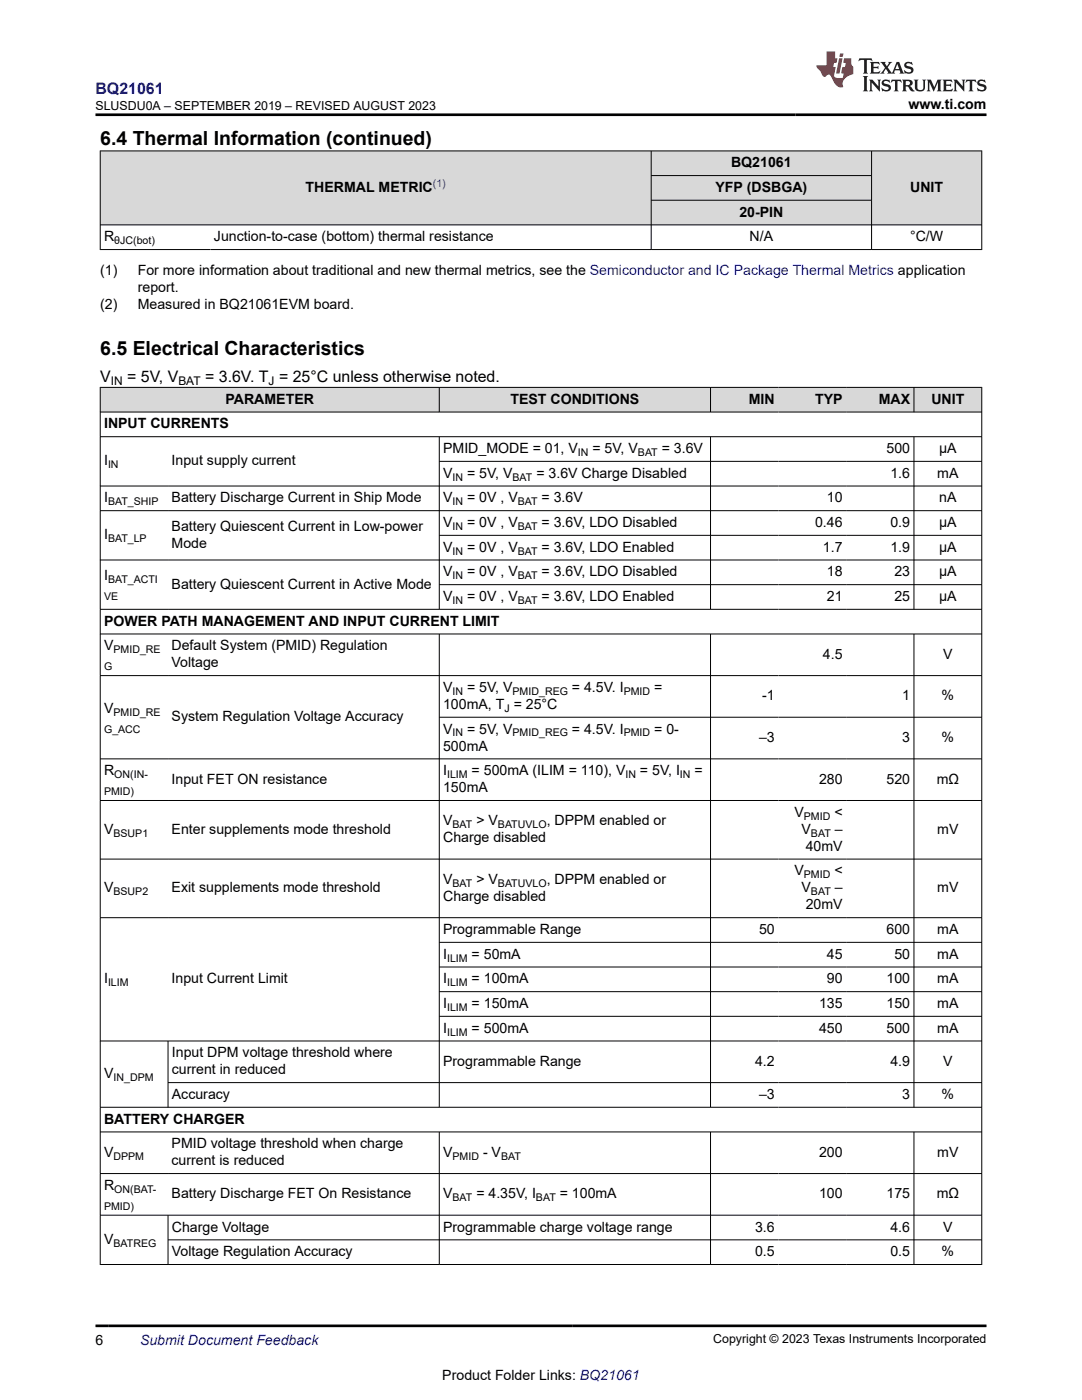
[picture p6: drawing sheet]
<svg xmlns="http://www.w3.org/2000/svg" width="216mm" height="279mm" viewBox="0 0 216 279" stroke-linecap="round" stroke-linejoin="round" font-family="sans-serif">
<defs><g id="words">
<g font-size="3.9">
<text x="20" y="28.8">6.4 Thermal Information (continued)</text>
<text x="20" y="70.8">6.5 Electrical Characteristics</text>
</g>
<text font-size="3.2" fill="#00f" x="19" y="18.7">BQ21061</text>
<g font-size="3.2">
<text x="20" y="76.3">V</text>
<text x="25.4" y="76.3">= 5V, V</text>
<text x="40.9" y="76.3">= 3.6V. T = 25°C unless otherwise noted.</text>
</g>
<g font-size="2.8">
<text x="181.3" y="21.8">www.ti.com</text>
<text x="145.9" y="33.4">BQ21061</text>
<text x="61" y="38.3">THERMAL METRIC</text>
<text x="142.8" y="38.3">YFP (DSBGA)</text>
<text x="181.6" y="38.3">UNIT</text>
<text x="147.5" y="43.2">20-PIN</text>
<text x="20.8" y="48.2">R</text>
<text x="42.7" y="48.2">Junction-to-case (bottom) thermal resistance</text>
<text x="149.6" y="48.2">N/A</text>
<text x="181.6" y="48.2">°C/W</text>
<text x="20" y="55">(1)</text>
<text x="27.5" y="58.3">report.</text>
<text x="27.5" y="55">For more information about traditional and new thermal metrics, see the Semiconductor and IC Package Thermal Metrics application</text>
<text x="20" y="61.7">(2)</text>
<text x="27.5" y="61.7">Measured in BQ21061EVM board.</text>
<text x="45" y="80.6">PARAMETER</text>
<text x="101.9" y="80.6">TEST CONDITIONS</text>
<text x="149.4" y="80.6">MIN</text>
<text x="162.6" y="80.6">TYP</text>
<text x="175.3" y="80.6">MAX</text>
<text x="185.8" y="80.6">UNIT</text>
<text x="20.8" y="85.5">INPUT CURRENTS</text>
<text x="20.8" y="92.9">I</text>
<text x="34.2" y="92.9">Input supply current</text>
<text x="88.4" y="90.4">PMID_MODE = 01, V</text>
<text x="88.4" y="95.3">V</text>
<text x="93.2" y="95.3">= 5V, V</text>
<text x="107" y="95.3">= 3.6V Charge Disabled</text>
<text x="118.2" y="90.4">= 5V, V</text>
<text x="132" y="90.4">= 3.6V</text>
<text x="176.9" y="90.4">500</text>
<text x="177.7" y="95.3">1.6</text>
<text x="187" y="95.3">mA</text>
<text x="187.4" y="90.4">µA</text>
<text x="20.8" y="100.3">I</text>
<text x="34.2" y="100.3">Battery Discharge Current in Ship Mode</text>
<text x="88.4" y="100.3">V</text>
<text x="93.2" y="100.3">= 0V , V</text>
<text x="108.1" y="100.3">= 3.6V</text>
<text x="165" y="100.3">10</text>
<text x="187.4" y="100.3">nA</text>
<text x="20.8" y="107.7">I</text>
<text x="34.2" y="106">Battery Quiescent Current in Low-power</text>
<text x="88.4" y="105.2">V</text>
<text x="93.2" y="105.2">= 0V , V</text>
<text x="108.1" y="105.2">= 3.6V, LDO Disabled</text>
<text x="162.6" y="105.2">0.46</text>
<text x="177.7" y="105.2">0.9</text>
<text x="187.4" y="105.2">µA</text>
<text x="34.2" y="109.3">Mode</text>
<text x="88.4" y="110.1">V</text>
<text x="93.2" y="110.1">= 0V , V</text>
<text x="108.1" y="110.1">= 3.6V, LDO Enabled</text>
<text x="164.2" y="110.1">1.7</text>
<text x="177.7" y="110.1">1.9</text>
<text x="187.4" y="110.1">µA</text>
<text x="20.8" y="115.8">I</text>
<text x="34.2" y="117.5">Battery Quiescent Current in Active Mode</text>
<text x="88.4" y="115">V</text>
<text x="88.4" y="120">V</text>
<text x="93.2" y="115">= 0V , V</text>
<text x="93.2" y="120">= 0V , V</text>
<text x="108.1" y="115">= 3.6V, LDO Disabled</text>
<text x="108.1" y="120">= 3.6V, LDO Enabled</text>
<text x="165" y="115">18</text>
<text x="165" y="120">21</text>
<text x="178.5" y="115">23</text>
<text x="178.5" y="120">25</text>
<text x="187.4" y="115">µA</text>
<text x="187.4" y="120">µA</text>
<text x="20.8" y="124.9">POWER PATH MANAGEMENT AND INPUT CURRENT LIMIT</text>
<text x="20.8" y="129.8">V</text>
<text x="34.2" y="129.8">Default System (PMID) Regulation</text>
<text x="164.2" y="131.5">4.5</text>
<text x="188.2" y="131.5">V</text>
<text x="34.2" y="133.2">Voltage</text>
<text x="20.8" y="142.3">V</text>
<text x="34.2" y="144">System Regulation Voltage Accuracy</text>
<text x="88.4" y="141.5">100mA, T = 25°C</text>
<text x="88.4" y="138.1">V</text>
<text x="93.2" y="138.1">= 5V, V</text>
<text x="114.1" y="138.1">= 4.5V. I</text>
<text x="130.5" y="138.1">=</text>
<text x="152.1" y="139.8">-1</text>
<text x="180" y="139.8">1</text>
<text x="187.9" y="139.8">%</text>
<text x="88.4" y="149.8">500mA</text>
<text x="88.4" y="146.4">V</text>
<text x="93.2" y="146.4">= 5V, V</text>
<text x="114.1" y="146.4">= 4.5V. I</text>
<text x="130.5" y="146.4">= 0-</text>
<text x="151.5" y="148.1">–3</text>
<text x="180" y="148.1">3</text>
<text x="187.9" y="148.1">%</text>
<text x="20.8" y="154.7">R</text>
<text x="88.4" y="154.7">I</text>
<text x="94.1" y="154.7">= 500mA (ILIM = 110), V</text>
<text x="127.7" y="154.7">= 5V, I</text>
<text x="138.6" y="154.7">=</text>
<text x="34.2" y="156.4">Input FET ON resistance</text>
<text x="88.4" y="158.1">150mA</text>
<text x="163.4" y="156.4">280</text>
<text x="176.9" y="156.4">520</text>
<text x="186.9" y="156.4">mΩ</text>
<text x="20.8" y="166.4">V</text>
<text x="34.2" y="166.4">Enter supplements mode threshold</text>
<text x="88.4" y="164.7">V</text>
<text x="95" y="164.7">&gt; V</text>
<text x="109.1" y="164.7">, DPPM enabled or</text>
<text x="158.5" y="163">V</text>
<text x="159.9" y="166.4">V</text>
<text x="166.5" y="163">&lt;</text>
<text x="166.6" y="166.4">–</text>
<text x="187" y="166.4">mV</text>
<text x="88.4" y="168.1">Charge disabled</text>
<text x="160.8" y="169.8">40mV</text>
<text x="20.8" y="178.1">V</text>
<text x="34.2" y="178.1">Exit supplements mode threshold</text>
<text x="88.4" y="176.4">V</text>
<text x="88.4" y="179.8">Charge disabled</text>
<text x="95" y="176.4">&gt; V</text>
<text x="109.1" y="176.4">, DPPM enabled or</text>
<text x="158.5" y="174.7">V</text>
<text x="159.9" y="178.1">V</text>
<text x="166.5" y="174.7">&lt;</text>
<text x="166.6" y="178.1">–</text>
<text x="187" y="178.1">mV</text>
<text x="160.8" y="181.5">20mV</text>
<text x="88.4" y="186.4">Programmable Range</text>
<text x="88.4" y="191.3">I</text>
<text x="94.1" y="191.3">= 50mA</text>
<text x="151.5" y="186.4">50</text>
<text x="165" y="191.3">45</text>
<text x="176.9" y="186.4">600</text>
<text x="178.5" y="191.3">50</text>
<text x="187" y="186.4">mA</text>
<text x="187" y="191.3">mA</text>
<text x="20.8" y="196.3">I</text>
<text x="34.2" y="196.3">Input Current Limit</text>
<text x="88.4" y="196.3">I</text>
<text x="94.1" y="196.3">= 100mA</text>
<text x="165" y="196.3">90</text>
<text x="176.9" y="196.3">100</text>
<text x="187" y="196.3">mA</text>
<text x="88.4" y="201.2">I</text>
<text x="94.1" y="201.2">= 150mA</text>
<text x="163.4" y="201.2">135</text>
<text x="176.9" y="201.2">150</text>
<text x="187" y="201.2">mA</text>
<text x="88.4" y="206.1">I</text>
<text x="94.1" y="206.1">= 500mA</text>
<text x="163.4" y="206.1">450</text>
<text x="176.9" y="206.1">500</text>
<text x="187" y="206.1">mA</text>
<text x="20.8" y="215.2">V</text>
<text x="34.3" y="211">Input DPM voltage threshold where</text>
<text x="34.3" y="214.4">current in reduced</text>
<text x="88.4" y="212.7">Programmable Range</text>
<text x="150.7" y="212.7">4.2</text>
<text x="177.7" y="212.7">4.9</text>
<text x="188.2" y="212.7">V</text>
<text x="34.3" y="219.3">Accuracy</text>
<text x="151.5" y="219.3">–3</text>
<text x="180" y="219.3">3</text>
<text x="187.9" y="219.3">%</text>
<text x="20.8" y="224.3">BATTERY CHARGER</text>
<text x="20.8" y="230.9">V</text>
<text x="34.2" y="229.2">PMID voltage threshold when charge</text>
<text x="34.2" y="232.6">current is reduced</text>
<text x="88.4" y="230.9">V</text>
<text x="96.4" y="230.9">- V</text>
<text x="163.4" y="230.9">200</text>
<text x="187" y="230.9">mV</text>
<text x="20.8" y="237.5">R</text>
<text x="34.2" y="239.2">Battery Discharge FET On Resistance</text>
<text x="88.4" y="239.2">V</text>
<text x="95" y="239.2">= 4.35V, I</text>
<text x="111.7" y="239.2">= 100mA</text>
<text x="163.4" y="239.2">100</text>
<text x="176.9" y="239.2">175</text>
<text x="186.9" y="239.2">mΩ</text>
<text x="34.3" y="245.8">Charge Voltage</text>
<text x="88.4" y="245.8">Programmable charge voltage range</text>
<text x="150.7" y="245.8">3.6</text>
<text x="177.7" y="245.8">4.6</text>
<text x="188.2" y="245.8">V</text>
<text x="20.8" y="248.3">V</text>
<text x="34.3" y="250.7">Voltage Regulation Accuracy</text>
<text x="150.7" y="250.7">0.5</text>
<text x="177.7" y="250.7">0.5</text>
<text x="187.9" y="250.7">%</text>
<text x="19" y="268.4">6</text>
<text x="88.3" y="275.3">Product Folder Links: BQ21061</text>
</g>
<text font-size="2.8" fill="#00f" x="27.9" y="268.4">Submit Document Feedback</text>
<g font-size="2.5">
<text x="19" y="21.9">SLUSDU0A – SEPTEMBER 2019 – REVISED AUGUST 2023</text>
<text x="142.3" y="268.1">Copyright © 2023 Texas Instruments Incorporated</text>
</g>
<g font-size="2.4">
<text x="22.1" y="76.9">IN</text>
<text x="35.6" y="76.9">BAT</text>
<text x="53.6" y="76.9">J</text>
</g>
<text font-size="2.1" fill="#00f" x="86.4" y="37.4">(1)</text>
<g font-size="2.1">
<text x="22.8" y="48.7">θJC(bot)</text>
<text x="21.6" y="93.5">IN</text>
<text x="90.3" y="95.9">IN</text>
<text x="102.3" y="95.9">BAT</text>
<text x="115.3" y="91">IN</text>
<text x="127.3" y="91">BAT</text>
<text x="21.6" y="100.8">BAT_SHIP</text>
<text x="90.3" y="100.8">IN</text>
<text x="103.3" y="100.8">BAT</text>
<text x="90.3" y="105.8">IN</text>
<text x="103.3" y="105.8">BAT</text>
<text x="21.6" y="108.2">BAT_LP</text>
<text x="90.3" y="110.7">IN</text>
<text x="103.3" y="110.7">BAT</text>
<text x="20.8" y="119.8">VE</text>
<text x="21.6" y="116.4">BAT_ACTI</text>
<text x="90.3" y="115.6">IN</text>
<text x="103.3" y="115.6">BAT</text>
<text x="90.3" y="120.5">IN</text>
<text x="103.3" y="120.5">BAT</text>
<text x="22.6" y="130.4">PMID_RE</text>
<text x="20.8" y="133.7">G</text>
<text x="22.6" y="142.8">PMID_RE</text>
<text x="90.3" y="138.7">IN</text>
<text x="100.7" y="142.1">J</text>
<text x="102.3" y="138.7">PMID_REG</text>
<text x="124.5" y="138.7">PMID</text>
<text x="20.8" y="146.2">G_ACC</text>
<text x="90.3" y="147">IN</text>
<text x="102.3" y="147">PMID_REG</text>
<text x="124.5" y="147">PMID</text>
<text x="22.8" y="155.3">ON(IN-</text>
<text x="89.2" y="155.3">ILIM</text>
<text x="124.8" y="155.3">IN</text>
<text x="135.7" y="155.3">IN</text>
<text x="20.8" y="158.7">PMID)</text>
<text x="22.6" y="167">BSUP1</text>
<text x="90.3" y="165.3">BAT</text>
<text x="99.4" y="165.3">BATUVLO</text>
<text x="160.4" y="163.6">PMID</text>
<text x="161.8" y="167">BAT</text>
<text x="22.6" y="178.7">BSUP2</text>
<text x="90.3" y="177">BAT</text>
<text x="99.4" y="177">BATUVLO</text>
<text x="160.4" y="175.3">PMID</text>
<text x="161.8" y="178.7">BAT</text>
<text x="89.2" y="191.9">ILIM</text>
<text x="21.6" y="196.8">ILIM</text>
<text x="89.2" y="196.8">ILIM</text>
<text x="89.2" y="201.7">ILIM</text>
<text x="89.2" y="206.7">ILIM</text>
<text x="22.6" y="215.7">IN_DPM</text>
<text x="22.6" y="231.4">DPPM</text>
<text x="90.3" y="231.4">PMID</text>
<text x="100" y="231.4">BAT</text>
<text x="22.8" y="238">ON(BAT-</text>
<text x="90.3" y="239.7">BAT</text>
<text x="106.9" y="239.7">BAT</text>
<text x="20.8" y="241.4">PMID)</text>
<text x="22.6" y="248.8">BATREG</text>
</g>
</g></defs>
<g fill="#d8d8d8">
<path d="M20 30.1h175.9v4.9h-175.9z" fill-rule="evenodd"/>
<path d="M20.1 30.2h109.8v14.6h-109.8z" fill-rule="evenodd"/>
<path d="M130 30.2h43.9v4.8h-43.9z" fill-rule="evenodd"/>
<path d="M174 30.2h21.8v14.6h-21.8z" fill-rule="evenodd"/>
<path d="M130 35.1h43.9v4.8h-43.9z" fill-rule="evenodd"/>
<path d="M130 40h43.9v4.8h-43.9z" fill-rule="evenodd"/>
</g>
<path d="M19.9 30.1h176.1M20 30.1v19.8M129.9 30.1v19.8M129.9 35h44.1M129.9 40h44.1M173.9 30.1v19.8M195.9 30.1v19.8M19.9 44.9h176.1M19.9 49.8h176.1" fill="none" stroke="#000" stroke-width=".2"/>
<g fill="#d8d8d8">
<path d="M20 77.3h175.9v4.9h-175.9z" fill-rule="evenodd"/>
<path d="M20.1 77.4h67.5v4.8h-67.5z" fill-rule="evenodd"/>
<path d="M87.7 77.4h54v4.8h-54z" fill-rule="evenodd"/>
<path d="M141.8 77.4h13.5v4.8h-13.5z" fill-rule="evenodd"/>
<path d="M155.3 77.4h13.5v4.8h-13.5z" fill-rule="evenodd"/>
<path d="M168.8 77.4h13.5v4.8h-13.5z" fill-rule="evenodd"/>
<path d="M182.4 77.4h13.4v4.8h-13.4z" fill-rule="evenodd"/>
</g>
<g fill="none" stroke="#000" stroke-width=".2">
<path d="M19.9 77.3h176.1M20 77.2v175.2M87.7 77.2v5.1M141.8 77.2v5.1M182.4 77.2v5.1M195.9 77.2v175.2M19.9 82.2h176.1M19.9 87.2h176.1M19.9 97h176.1M87.7 87.2v34.5M87.7 92.1h108.3M141.8 87.2v34.5"/>
<path d="M182.4 87.2v34.5M19.9 101.9h176.1M19.9 111.8h176.1M87.7 106.8h108.3M87.7 116.7h108.3M19.9 126.5h176.1M19.9 134.8h176.1M87.7 126.5v94.5M141.8 126.5v94.5M182.4 126.5v94.5M196 121.6h-176.1M19.9 159.8h176.1"/>
<path d="M87.7 143.1h108.3M196 151.4h-176.1M19.9 171.4h176.1M19.9 183.1h176.1M87.7 188.1h108.3M87.7 193h108.3M87.7 197.9h108.3M19.9 207.8h176.1M33.5 207.8v13.2M33.5 216.1h162.5M87.7 202.8h108.3M19.9 221h176.1"/>
<path d="M19.9 225.9h176.1M19.9 234.2h176.1M87.7 225.9v26.5M141.8 225.9v26.5M182.4 225.9v26.5M19.9 242.5h176.1M33.5 242.5v9.9M33.5 247.4h162.5M196 252.4h-176.1"/>
</g>
<path d="M171.5 11.6l-.2 .6 .5-.2h.6v.1v2.2l-.2 .4h1l-.2-.4v-2.2v-.1h.5l.5 .2-.1-.6zM173.6 12.4l.2 .3v1.6l-.2 .4h1.9l.1-.6a1.08 1.08 0 0 1-1.3 .2v-.7h.6l.4 .2v-.7l-.4 .2h-.6v-.5l.2-.2a1 1 0 0 1 1 .3l-.1-.5zM175.7 12.4l.9 1.1-1 1.2h.9l-.2-.2 .5-.8 .4 .8-.2 .2h1.6l-.2-.2 .2-.5h.9l.1 .5-.1 .2h.9l-.2-.4-.8-1.9h-.5l-.9 2.1-.9-1.1 .9-1h-.8l.2 .2-.4 .6-.4-.6 .2-.2zM179 12.8l.4 1h-.7zM180.7 12.5a.65 .65 0 0 0-.2 .7 .65 .65 0 0 0 .6 .5l.6 .1 .1 .3a.79 .79 0 0 1-.7 .4 .79 .79 0 0 1-.7-.5l.1 .7 .2-.1a.93 .93 0 0 0 1.1 0 .93 .93 0 0 0 .4-.9 1.46 1.46 0 0 0-1.2-.6l-.1-.3a1.09 1.09 0 0 1 1.2 .2l-.2-.6-.1 .1-.5-.2zM172.2 15.2l.2 .4v2.2l-.2 .4h1l-.2-.4v-2.2l.2-.4zM173.4 15.9l.2 .4v1.5l-.2 .4h.8l-.3-.4 .1-1.3 1.6 1.8v-2l.2-.4h-.7l.1 .2 .1 1.1-1.2-1.3zM176.2 16a.65 .65 0 0 0-.2 .8 .65 .65 0 0 0 .6 .4l.6 .2 .1 .2a.79 .79 0 0 1-.7 .4 .79 .79 0 0 1-.7-.5l.1 .7 .2-.1a.93 .93 0 0 0 1.1 .1 .93 .93 0 0 0 .4-1 1.46 1.46 0 0 0-1.2-.5l-.1-.4a1.09 1.09 0 0 1 1.2 .2l-.1-.6-.2 .1-.5-.1zM177.9 15.9l-.1 .6a.63 .63 0 0 1 .8-.3v1.6l-.3 .4h1l-.2-.4v-1.6a.66 .66 0 0 1 .8 .3l-.1-.6zM180 15.9l.2 .4v1.5l-.2 .4h1l-.2-.2-.1-.7h.5l.1 .2a.79 .79 0 0 0 1.2 .6l-1-.9a.61 .61 0 0 0 .6-.6 .61 .61 0 0 0-.5-.7zM180.8 16.2h.1a.47 .47 0 0 1 .5 .1 .47 .47 0 0 1 .1 .5l-.1 .1-.7 .1zM182.3 15.9l.2 .2a2.27 2.27 0 0 0 .4 2 1.04 1.04 0 0 0 1.7-.7v-1.3l.2-.2h-.8l.2 .4v1.1a.6 .6 0 0 1-.6 .6 .6 .6 0 0 1-.6-.6v-1.1l.3-.4zM184.9 15.9l.2 .4v1.5l-.2 .4h.8l-.3-.4v-1.4l.9 1.9 .9-1.9v1.4l-.3 .4h1l-.2-.4v-1.5l.2-.4h-.8l-.7 1.5-.6-1.5zM188.1 15.9l.2 .4v1.5l-.2 .4h1.9l.1-.6a1.09 1.09 0 0 1-1.3 .2v-.7h.6l.4 .2v-.6l-.4 .2h-.6v-.6l.2-.1a1.01 1.01 0 0 1 1 .3l-.1-.6zM190.2 15.9l.3 .4v1.5l-.3 .4h.8l-.2-.4v-1.3l1.6 1.8v-2l.2-.4h-.7l.2 .2v1.1l-1.2-1.3zM192.8 15.9l-.1 .6a.63 .63 0 0 1 .8-.3v1.6l-.3 .4h1l-.2-.4v-1.6a.66 .66 0 0 1 .8 .3l-.1-.6zM195.2 16a.65 .65 0 0 0-.2 .8 .65 .65 0 0 0 .6 .4l.6 .2 .2 .2a.79 .79 0 0 1-.7 .4 .79 .79 0 0 1-.7-.5l.1 .7 .2-.1a.93 .93 0 0 0 1 .1 .93 .93 0 0 0 .5-1 1.46 1.46 0 0 0-1.3-.5v-.4a1.09 1.09 0 0 1 1.2 .2l-.2-.6-.2 .1-.5-.1z" fill="#231f20"/>
<path d="M164.9 10.3v2.7h-2l.1 .4 .8 1a.95 .95 0 0 0 1 .9 .59 .59 0 0 1 .5-.4 .59 .59 0 0 1 .5 .3l.4 .8a1.59 1.59 0 0 0 2.1 1.4 1.61 1.61 0 0 1 1-2.3l1-.3-.1-1.5a1.59 1.59 0 0 1-.3-1.7h-1.5l-.2 .9h.6l-.2 .9h-.5l-.2 .9v.3l.4 .1-.1 .9h-.7a.73 .73 0 0 1-1-.7l.3-1.5h-.5l.1-.9h.5l.2-.9h-.5v-1.3zM167.4 11.6l-.6 3.1h.7l.6-3.1zM167.6 10.7l-.1 .6h.7l.1-.6z" fill="#ed1c24"/>
<path d="M19 22.9h177.8M19 264.6h177.8" fill="none" stroke="#000" stroke-width=".53"/>
<use href="#words"/>
</svg>
